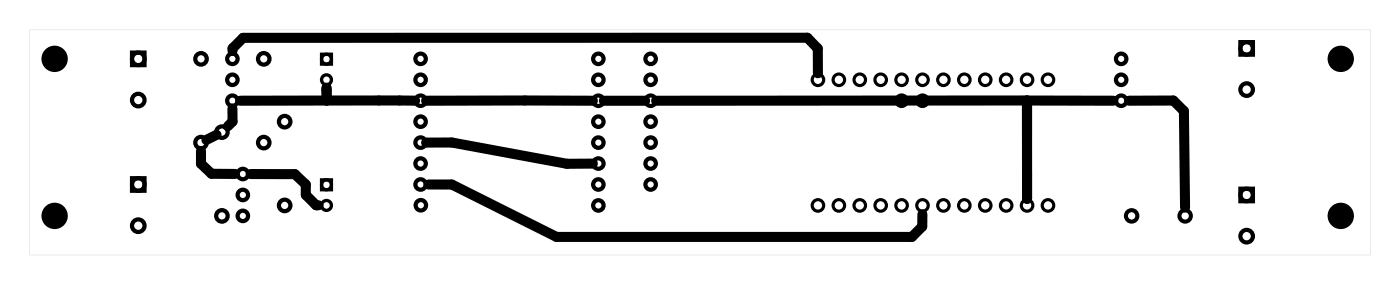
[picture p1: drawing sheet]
<svg xmlns="http://www.w3.org/2000/svg" width="170mm" height="35mm" viewBox="0 0 170 35" stroke-linecap="round" stroke-linejoin="round" font-family="sans-serif">
<path d="M3.6 3.6h162.8v27.3h-162.8zM3.6 3.6v27.3h162.8v-27.3z" fill="#000"/>
<g fill="none" stroke="#000" stroke-width=".51">
<path d="M16 6.4h1.6v1.5h-1.6zM150.7 5.1h1.5v1.5h-1.5zM16 21.6h1.6v1.5h-1.6zM150.7 22.9h1.5v1.5h-1.5z"/>
<circle cx="16.8" cy="7.1" r=".76"/>
<circle cx="16.8" cy="12.1" r=".76"/>
<circle cx="24.4" cy="7.1" r=".7"/>
<circle cx="24.4" cy="17.3" r=".7"/>
<circle cx="27" cy="16" r=".7"/>
<circle cx="28.2" cy="12.2" r=".64"/>
<circle cx="28.2" cy="9.7" r=".64"/>
<circle cx="28.2" cy="7.1" r=".64"/>
<circle cx="32" cy="7.1" r=".7"/>
<circle cx="32" cy="17.3" r=".7"/>
<circle cx="34.6" cy="14.8" r=".7"/>
<circle cx="51.1" cy="17.3" r=".64"/>
<circle cx="51.1" cy="14.8" r=".64"/>
<circle cx="51.1" cy="19.8" r=".64"/>
<circle cx="51.1" cy="9.7" r=".64"/>
<circle cx="51.1" cy="7.1" r=".64"/>
<circle cx="51.1" cy="12.2" r=".64"/>
<circle cx="72.7" cy="7.1" r=".64"/>
<circle cx="72.7" cy="19.8" r=".64"/>
<circle cx="72.7" cy="17.3" r=".64"/>
<circle cx="72.7" cy="14.8" r=".64"/>
<circle cx="72.7" cy="9.7" r=".64"/>
<circle cx="72.7" cy="12.2" r=".64"/>
<circle cx="79" cy="17.3" r=".64"/>
<circle cx="79" cy="19.8" r=".64"/>
<circle cx="79" cy="14.8" r=".64"/>
<circle cx="79" cy="7.1" r=".64"/>
<circle cx="79" cy="9.7" r=".64"/>
<circle cx="79" cy="12.2" r=".64"/>
<circle cx="136.2" cy="7.1" r=".64"/>
<circle cx="136.2" cy="12.2" r=".64"/>
<circle cx="136.2" cy="9.7" r=".64"/>
<circle cx="151.4" cy="5.9" r=".76"/>
<circle cx="151.4" cy="10.9" r=".76"/>
<circle cx="16.8" cy="22.4" r=".76"/>
<circle cx="16.8" cy="27.4" r=".76"/>
<circle cx="27" cy="26.2" r=".7"/>
<circle cx="29.5" cy="26.2" r=".64"/>
<circle cx="29.5" cy="23.6" r=".64"/>
<circle cx="29.5" cy="21.1" r=".64"/>
<circle cx="34.6" cy="24.9" r=".7"/>
<circle cx="51.1" cy="22.4" r=".64"/>
<circle cx="51.1" cy="24.9" r=".64"/>
<circle cx="72.7" cy="24.9" r=".64"/>
<circle cx="72.7" cy="22.4" r=".64"/>
<circle cx="79" cy="22.4" r=".64"/>
<circle cx="151.4" cy="23.6" r=".76"/>
<circle cx="151.4" cy="28.6" r=".76"/>
</g>
<g fill="#000">
<circle cx="6.6" cy="7.1" r="1.6"/>
<circle cx="162.8" cy="7.1" r="1.6"/>
<circle cx="6.6" cy="26.2" r="1.6"/>
<circle cx="162.8" cy="26.2" r="1.6"/>
</g>
<g fill="none" stroke="#000" stroke-width=".38">
<circle cx="99.3" cy="9.7" r=".7"/>
<circle cx="101.9" cy="9.7" r=".7"/>
<circle cx="104.4" cy="9.7" r=".7"/>
<circle cx="107" cy="9.7" r=".7"/>
<circle cx="109.5" cy="9.7" r=".7"/>
<circle cx="112" cy="9.7" r=".7"/>
<circle cx="114.6" cy="9.7" r=".7"/>
<circle cx="117.1" cy="9.7" r=".7"/>
<circle cx="119.7" cy="9.7" r=".7"/>
<circle cx="122.2" cy="9.7" r=".7"/>
<circle cx="124.7" cy="9.7" r=".7"/>
<circle cx="127.3" cy="9.7" r=".7"/>
<circle cx="99.3" cy="24.9" r=".7"/>
<circle cx="101.9" cy="24.9" r=".7"/>
<circle cx="104.4" cy="24.9" r=".7"/>
<circle cx="107" cy="24.9" r=".7"/>
<circle cx="109.5" cy="24.9" r=".7"/>
<circle cx="112" cy="24.9" r=".7"/>
<circle cx="114.6" cy="24.9" r=".7"/>
<circle cx="117.1" cy="24.9" r=".7"/>
<circle cx="119.7" cy="24.9" r=".7"/>
<circle cx="122.2" cy="24.9" r=".7"/>
<circle cx="124.7" cy="24.9" r=".7"/>
<circle cx="127.3" cy="24.9" r=".7"/>
</g>
<g fill="none" stroke="#000" stroke-width=".39">
<circle cx="109.5" cy="12.2" r=".69"/>
<circle cx="112" cy="12.2" r=".69"/>
</g>
<g fill="none" stroke="#000" stroke-width=".49">
<circle cx="137.4" cy="26.2" r=".69"/>
<circle cx="143.9" cy="26.2" r=".69"/>
</g>
<g fill="none" stroke="#000" stroke-width=".4">
<path d="M39.1 6.6h1.2v1.2h-1.2zM39.1 21.8h1.2v1.2h-1.2z"/>
<circle cx="39.7" cy="9.7" r=".6"/>
<circle cx="39.7" cy="7.2" r=".6"/>
<circle cx="39.7" cy="24.9" r=".6"/>
<circle cx="39.7" cy="22.4" r=".6"/>
</g>
<g fill="none" stroke="#000" stroke-width="1.2">
<path d="M24.4 18.3v1.6l1.3 1.2h2.8M26.3 16.4l-1.2 .6M28.2 13.2v1.6l-.5 .5M28.2 6.2v-.3l1.3-1.3h68.6l1.2 1.3v3M39.7 10.6v1.6zM50.4 12.2h-21.2M51.7 12.2h20.3M51.7 17.3h3.2l14 2.6 3.1-.1M78.4 12.2h-5.1M135.2 12.2h-10.5v11.9v-11.9h-45M137.1 12.2h5.4l1.3 1.3 .1 11.7M30.4 21.1h5.4l1.3 1.3v1.2l1.3 1.3h.3"/>
<path d="M52 22.4h2.9l12.7 6.3h43.2l1.2-1.2v-1.5"/>
</g>
</svg>
